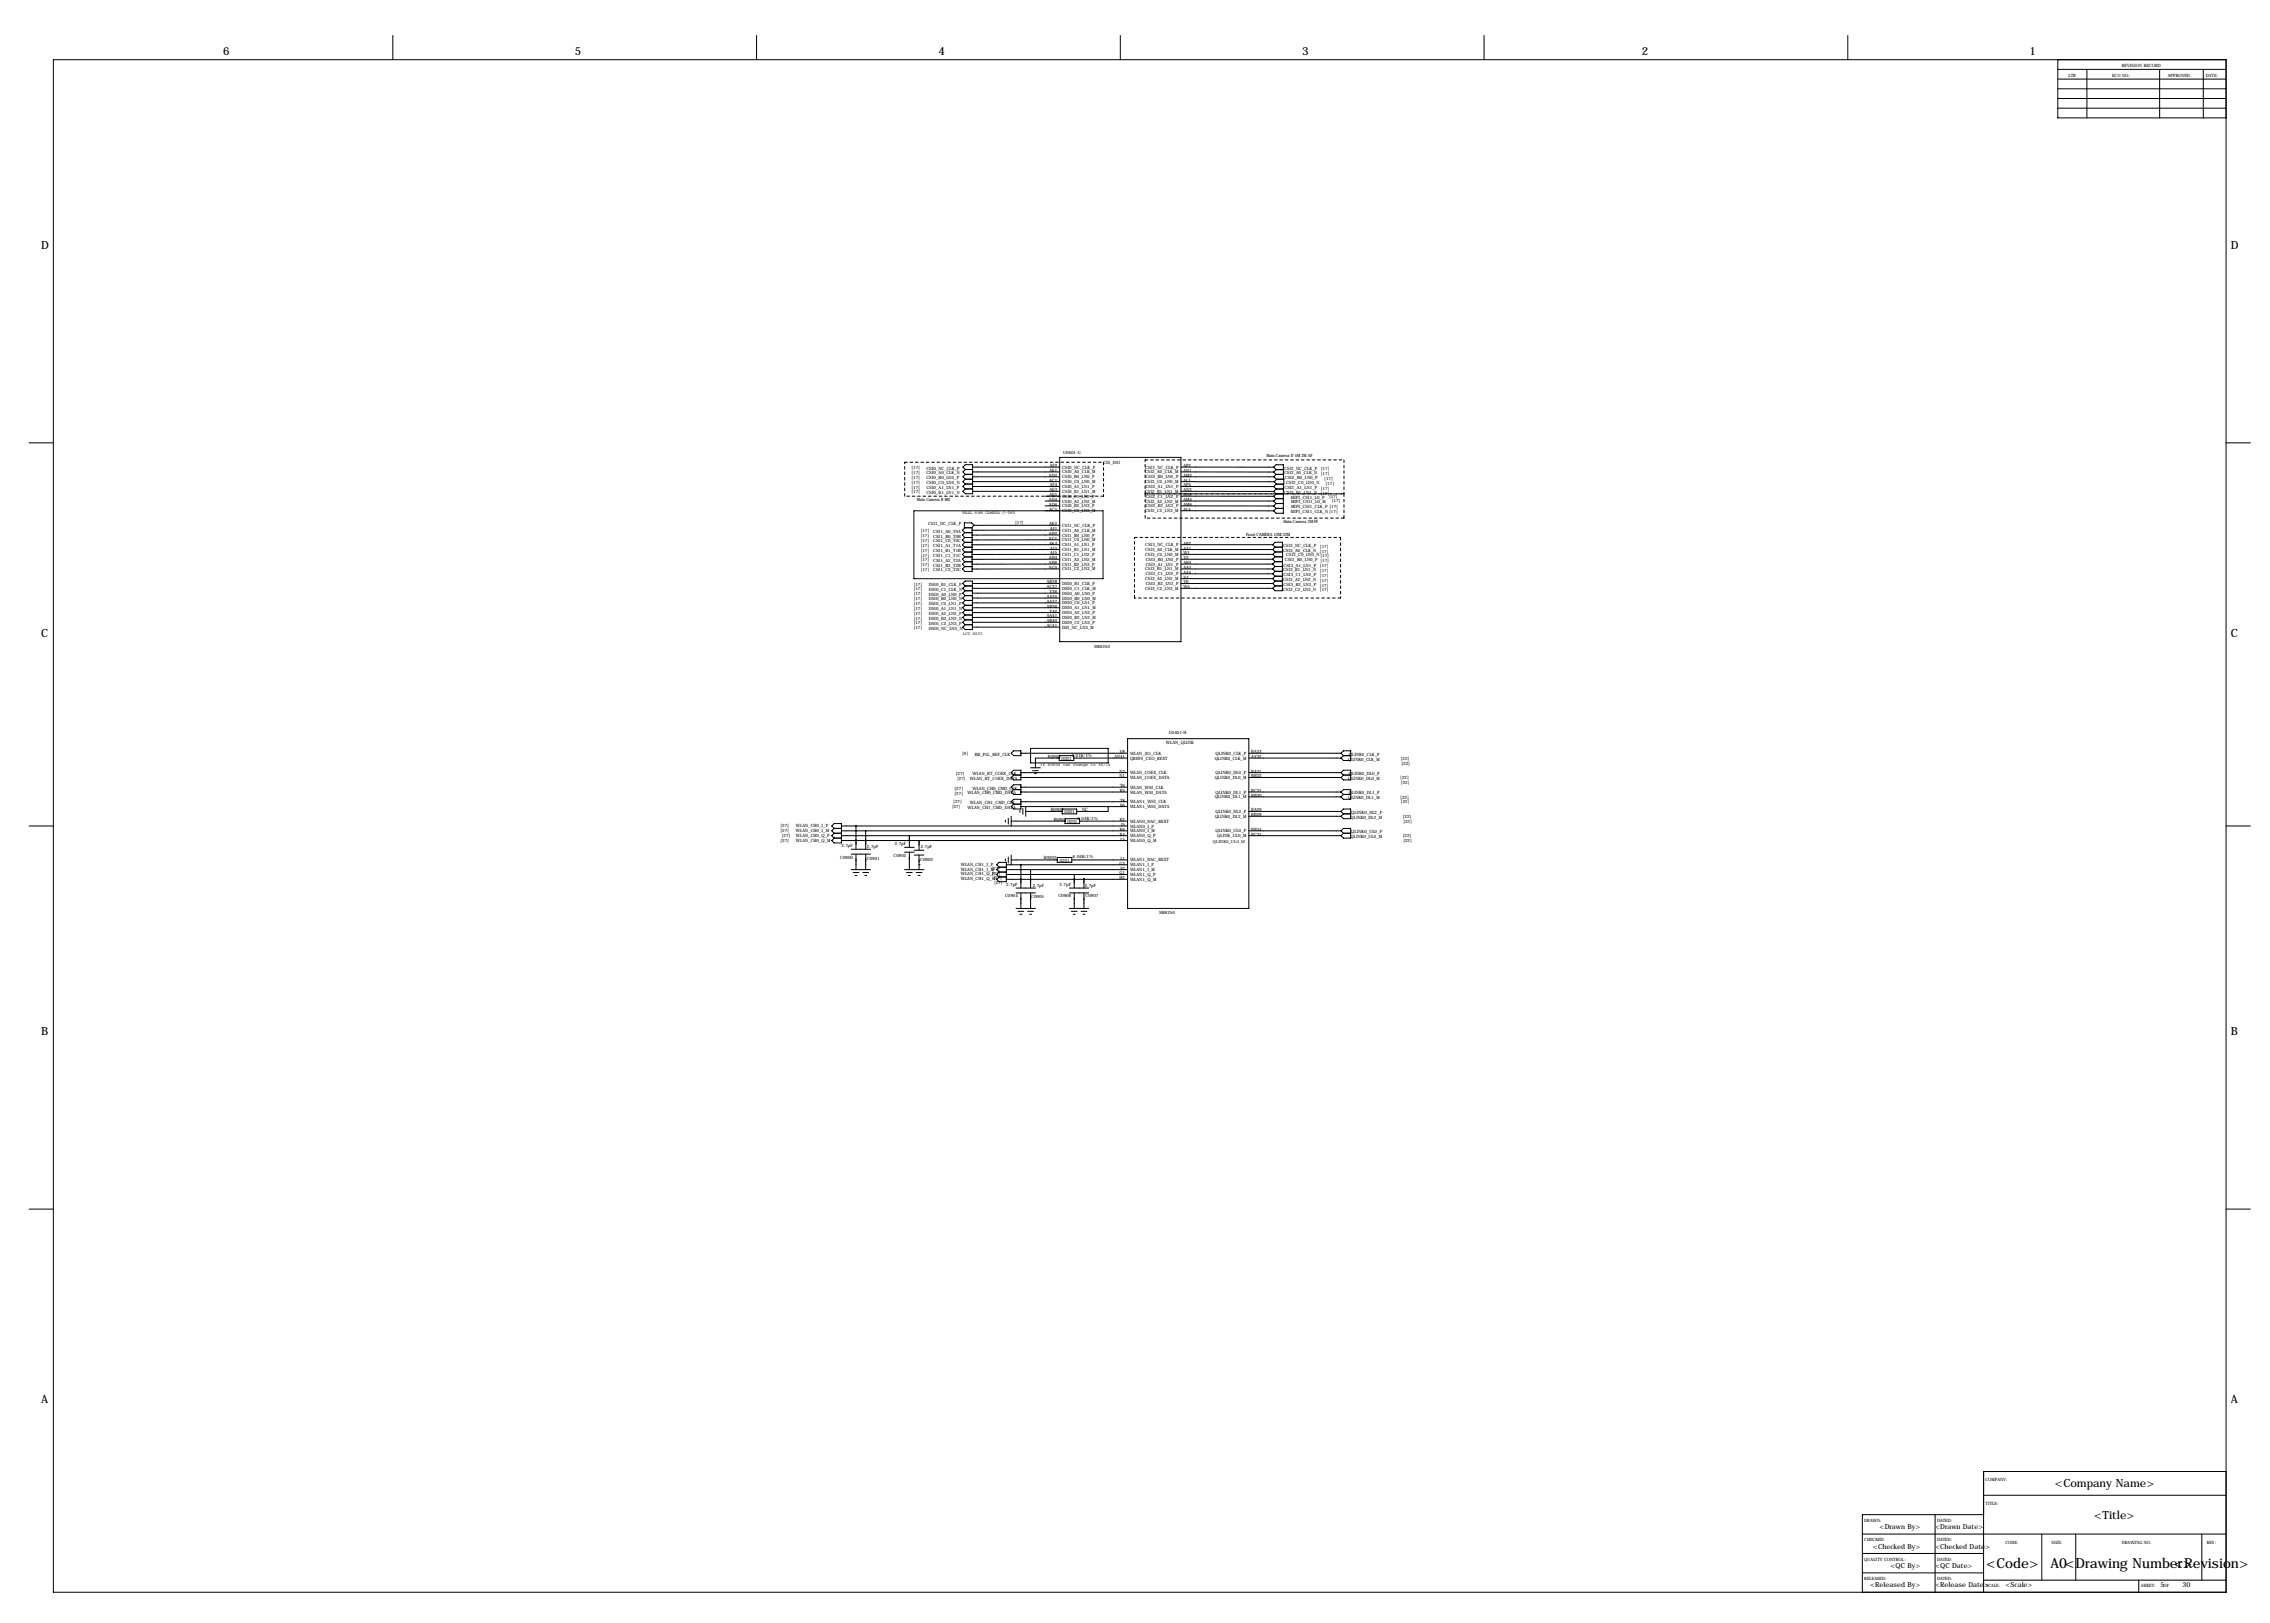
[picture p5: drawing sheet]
<svg xmlns="http://www.w3.org/2000/svg" width="1189mm" height="850mm" viewBox="0 0 1189 850" stroke-linecap="round" stroke-linejoin="round" font-family="sans-serif">
<defs><g id="words">
<g font-size="7.3">
<text x="1040" y="821">&lt;Code&gt;</text>
<text x="1074" y="821">A0&lt;Drawing Number&gt;</text>
<text x="1138" y="821">&lt;Revision&gt;</text>
</g>
<g font-size="5.9">
<text x="117" y="29">6</text>
<text x="301" y="29">5</text>
<text x="491" y="29">4</text>
<text x="682" y="29">3</text>
<text x="860" y="29">2</text>
<text x="1063" y="29">1</text>
<text x="22" y="130">D</text>
<text x="1168" y="130">D</text>
<text x="22" y="334">C</text>
<text x="1168" y="334">C</text>
<text x="22" y="542">B</text>
<text x="1168" y="542">B</text>
<text x="22" y="735">A</text>
<text x="1168" y="735">A</text>
<text x="1076" y="779">&lt;Company Name&gt;</text>
<text x="1097" y="795">&lt;Title&gt;</text>
</g>
<g font-size="3.6">
<text x="984" y="801">&lt;Drawn By&gt;</text>
<text x="1013" y="801">&lt;Drawn Date&gt;</text>
<text x="981" y="811">&lt;Checked By&gt;</text>
<text x="1013" y="811">&lt;Checked Date&gt;</text>
<text x="990" y="821">&lt;QC By&gt;</text>
<text x="1013" y="821">&lt;QC Date&gt;</text>
<text x="979" y="831">&lt;Released By&gt;</text>
<text x="1013" y="831">&lt;Release Date&gt;</text>
<text x="1050" y="831">&lt;Scale&gt;</text>
<text x="1132" y="831">5</text>
<text x="1143" y="831">30</text>
</g>
<g font-size="2.3">
<text x="1111" y="35">REVISION RECORD</text>
<text x="1083" y="40">LTR</text>
<text x="1106" y="40">ECO NO:</text>
<text x="1135" y="40">APPROVED:</text>
<text x="1155" y="40">DATE:</text>
<text x="557" y="238">U0401-G</text>
<text x="663" y="240">Main Camera D 5M 2M AF</text>
<text x="477" y="246">[17]</text>
<text x="485" y="246">CSI0_NC_CLK_P</text>
<text x="550" y="245">AF2</text>
<text x="556" y="245">CSI0_NC_CLK_P</text>
<text x="578" y="243">CSI_DSI</text>
<text x="600" y="245">CSI2_NC_CLK_P</text>
<text x="620" y="245">AP2</text>
<text x="673" y="246">CSI2_NC_CLK_P</text>
<text x="477" y="248">[17]</text>
<text x="477" y="251">[17]</text>
<text x="485" y="248">CSI0_A0_CLK_N</text>
<text x="485" y="251">CSI0_B0_LN0_P</text>
<text x="549" y="250">AD2</text>
<text x="550" y="247">AE1</text>
<text x="556" y="251">CSI0_B0_LN0_P</text>
<text x="556" y="248">CSI0_A0_CLK_M</text>
<text x="600" y="248">CSI2_A0_CLK_M</text>
<text x="600" y="251">CSI2_B0_LN0_P</text>
<text x="620" y="247">AN1</text>
<text x="620" y="250">AM2</text>
<text x="673" y="248">CSI2_A0_CLK_N</text>
<text x="673" y="251">CSI2_B0_LN0_P</text>
<text x="692" y="246">[17]</text>
<text x="692" y="249">[17]</text>
<text x="694" y="251">[17]</text>
<text x="477" y="253">[17]</text>
<text x="477" y="256">[17]</text>
<text x="485" y="254">CSI0_C0_LN0_N</text>
<text x="485" y="256">CSI0_A1_LN1_P</text>
<text x="550" y="252">AC1</text>
<text x="550" y="257">AE3</text>
<text x="550" y="255">AF4</text>
<text x="556" y="253">CSI0_C0_LN0_M</text>
<text x="556" y="256">CSI0_A1_LN1_P</text>
<text x="600" y="253">CSI2_C0_LN0_M</text>
<text x="600" y="256">CSI2_A1_LN1_P</text>
<text x="620" y="252">AL1</text>
<text x="620" y="255">AP4</text>
<text x="620" y="257">AN3</text>
<text x="673" y="256">CSI2_A1_LN1_P</text>
<text x="674" y="254">CSI2_C0_LN0_N</text>
<text x="692" y="256">[17]</text>
<text x="694" y="254">[17]</text>
<text x="477" y="258">[17]</text>
<text x="480" y="262">Main Camera B 8M</text>
<text x="485" y="259">CSI0_B1_LN1_N</text>
<text x="549" y="262">AD4</text>
<text x="550" y="260">AE5</text>
<text x="556" y="258">CSI0_B1_LN1_M</text>
<text x="556" y="261">CSI0_C1_LN2_P</text>
<text x="556" y="263">CSI0_A2_LN2_M</text>
<text x="600" y="258">CSI2_B1_LN1_M</text>
<text x="600" y="263">CSI2_A2_LN2_M</text>
<text x="600" y="261">CSI2_C1_LN2_P</text>
<text x="620" y="260">AN5</text>
<text x="620" y="262">AM4</text>
<text x="673" y="259">CSI2_B1_LN1_N</text>
<text x="676" y="261">MIPI_CSI1_L0_P</text>
<text x="676" y="264">MIPI_CSI1_L0_M</text>
<text x="692" y="259">[17]</text>
<text x="696" y="261">[17]</text>
<text x="697" y="263">[17]</text>
<text x="504" y="269">REAL 64M CAMERA C-PHY</text>
<text x="549" y="265">AD6</text>
<text x="550" y="267">AC5</text>
<text x="556" y="268">CSI0_C2_LN3_M</text>
<text x="556" y="266">CSI0_B2_LN3_P</text>
<text x="600" y="268">CSI2_C2_LN3_M</text>
<text x="600" y="266">CSI2_B2_LN3_P</text>
<text x="620" y="265">AM6</text>
<text x="620" y="267">AL5</text>
<text x="676" y="269">MIPI_CSI1_CLK_N [17]</text>
<text x="676" y="266">MIPI_CSI1_CLK_P [17]</text>
<text x="486" y="275">CSI1_NC_CLK_P</text>
<text x="532" y="274">[17]</text>
<text x="550" y="275">AK2</text>
<text x="556" y="276">CSI1_NC_CLK_P</text>
<text x="672" y="274">Main Camera 2M FF</text>
<text x="482" y="279">[17]</text>
<text x="482" y="281">[17]</text>
<text x="489" y="279">CSI1_A0_T0A</text>
<text x="489" y="282">CSI1_B0_T0B</text>
<text x="549" y="280">AH2</text>
<text x="550" y="278">AJ1</text>
<text x="556" y="278">CSI1_A0_CLK_M</text>
<text x="556" y="281">CSI1_B0_LN0_P</text>
<text x="653" y="281">Front CAMERA 13M/32M</text>
<text x="482" y="284">[17]</text>
<text x="482" y="286">[17]</text>
<text x="489" y="284">CSI1_C0_T0C</text>
<text x="489" y="287">CSI1_A1_T1A</text>
<text x="549" y="283">AG1</text>
<text x="550" y="285">AK4</text>
<text x="550" y="288">AJ3</text>
<text x="556" y="284">CSI1_C0_LN0_M</text>
<text x="556" y="286">CSI1_A1_LN1_P</text>
<text x="600" y="286">CSI3_NC_CLK_P</text>
<text x="620" y="285">AB2</text>
<text x="620" y="288">AA1</text>
<text x="672" y="287">CSI3_NC_CLK_P</text>
<text x="691" y="287">[17]</text>
<text x="482" y="289">[17]</text>
<text x="482" y="292">[17]</text>
<text x="489" y="289">CSI1_B1_T1B</text>
<text x="489" y="292">CSI1_C1_T1C</text>
<text x="549" y="293">AH4</text>
<text x="550" y="290">AJ5</text>
<text x="556" y="291">CSI1_C1_LN2_P</text>
<text x="556" y="294">CSI1_A2_LN2_M</text>
<text x="556" y="289">CSI1_B1_LN1_M</text>
<text x="600" y="289">CSI3_A0_CLK_M</text>
<text x="600" y="291">CSI3_C0_LN0_M</text>
<text x="600" y="294">CSI3_B0_LN0_P</text>
<text x="620" y="290">W1</text>
<text x="620" y="293">Y2</text>
<text x="672" y="289">CSI3_A0_CLK_N</text>
<text x="673" y="294">CSI3_B0_LN0_P [17]</text>
<text x="674" y="291">CSI3_C0_LN0_N [17]</text>
<text x="691" y="289">[17]</text>
<text x="482" y="294">[17]</text>
<text x="482" y="297">[17]</text>
<text x="482" y="299">[17]</text>
<text x="489" y="294">CSI1_A2_T2A</text>
<text x="489" y="297">CSI1_B2_T2B</text>
<text x="489" y="299">CSI1_C2_T2C</text>
<text x="549" y="295">AH6</text>
<text x="549" y="298">AG5</text>
<text x="556" y="296">CSI1_B2_LN3_P</text>
<text x="556" y="299">CSI1_C2_LN3_M</text>
<text x="600" y="299">CSI3_B1_LN1_M</text>
<text x="600" y="296">CSI3_A1_LN1_P</text>
<text x="620" y="295">AB4</text>
<text x="620" y="298">AA3</text>
<text x="672" y="299">CSI3_B1_LN1_N</text>
<text x="672" y="297">CSI3_A1_LN1_P</text>
<text x="691" y="297">[17]</text>
<text x="691" y="300">[17]</text>
<text x="548" y="306">AB38</text>
<text x="600" y="304">CSI3_A2_LN2_M</text>
<text x="600" y="301">CSI3_C1_LN2_P</text>
<text x="620" y="301">AA5</text>
<text x="620" y="303">Y4</text>
<text x="620" y="306">Y6</text>
<text x="672" y="304">CSI3_A2_LN2_N</text>
<text x="672" y="302">CSI3_C1_LN2_P</text>
<text x="691" y="302">[17]</text>
<text x="691" y="305">[17]</text>
<text x="479" y="307">[17]</text>
<text x="479" y="309">[17]</text>
<text x="479" y="312">[17]</text>
<text x="486" y="307">DSI0_B1_CLK_P</text>
<text x="486" y="309">DSI0_C1_CLK_N</text>
<text x="486" y="312">DSI0_A0_LN0_P</text>
<text x="548" y="308">AC37</text>
<text x="550" y="311">Y36</text>
<text x="556" y="306">DSI0_B1_CLK_P</text>
<text x="556" y="309">DSI0_C1_CLK_M</text>
<text x="556" y="311">DSI0_A0_LN0_P</text>
<text x="600" y="309">CSI3_C2_LN3_M</text>
<text x="600" y="306">CSI3_B2_LN3_P</text>
<text x="620" y="308">W5</text>
<text x="672" y="309">CSI3_C2_LN3_N</text>
<text x="672" y="307">CSI3_B2_LN3_P</text>
<text x="691" y="307">[17]</text>
<text x="691" y="310">[17]</text>
<text x="479" y="314">[17]</text>
<text x="479" y="317">[17]</text>
<text x="486" y="314">DSI0_B0_LN0_N</text>
<text x="486" y="317">DSI0_C0_LN1_P</text>
<text x="548" y="313">AA35</text>
<text x="548" y="316">AA37</text>
<text x="556" y="314">DIS0_B0_LN0_M</text>
<text x="556" y="317">DSI0_C0_LN1_P</text>
<text x="479" y="319">[17]</text>
<text x="479" y="322">[17]</text>
<text x="486" y="320">DSI0_A1_LN1_N</text>
<text x="486" y="322">DSI0_A2_LN2_P</text>
<text x="548" y="318">AB36</text>
<text x="548" y="323">AA41</text>
<text x="550" y="321">Y40</text>
<text x="556" y="319">DSI0_A1_LN1_M</text>
<text x="556" y="322">DIS0_A2_LN2_P</text>
<text x="479" y="324">[17]</text>
<text x="479" y="327">[17]</text>
<text x="479" y="330">[17]</text>
<text x="486" y="325">DSI0_B2_LN2_N</text>
<text x="486" y="327">DSI0_C2_LN3_P</text>
<text x="486" y="330">DSI0_NC_LN3_N</text>
<text x="548" y="328">AC41</text>
<text x="548" y="326">AB40</text>
<text x="556" y="324">DSI0_B2_LN2_M</text>
<text x="556" y="327">DSI9_C2_LN3_P</text>
<text x="556" y="329">DSI_NC_LN3_M</text>
<text x="504" y="333">LCD MIPI</text>
<text x="573" y="339">SM6250</text>
<text x="611" y="390">WLAN_QLINK</text>
<text x="612" y="385">U0401-H</text>
<text x="504" y="395">[9]</text>
<text x="511" y="396">BB_PLL_REF_CLK</text>
<text x="587" y="394">V8</text>
<text x="592" y="395">WLAN_XO_CLK</text>
<text x="637" y="395">QLINK0_CLK_P</text>
<text x="655" y="394">BA33</text>
<text x="706" y="396">QLINK0_CLK_P</text>
<text x="545" y="401">If R0904 can change to 3K/1%</text>
<text x="549" y="397">R0904</text>
<text x="556" y="398">0201</text>
<text x="561" y="397">3.01K/1%</text>
<text x="584" y="397">AN41</text>
<text x="592" y="398">QREFS_CXO_REXT</text>
<text x="636" y="398">QLINK0_CLK_M</text>
<text x="655" y="397">AY32</text>
<text x="706" y="398">QLINK0_CLK_M</text>
<text x="734" y="398">[22]</text>
<text x="734" y="400">[22]</text>
<text x="501" y="406">[27]</text>
<text x="509" y="406">WLAN_BT_COEX_CLK</text>
<text x="586" y="405">N3</text>
<text x="586" y="407">N1</text>
<text x="592" y="405">WLAN_COEX_CLK</text>
<text x="592" y="408">WLAN_COEX_DATA</text>
<text x="636" y="408">QLINK0_DL0_M</text>
<text x="637" y="405">QLINK0_DL0_P</text>
<text x="655" y="405">BA31</text>
<text x="655" y="407">BB32</text>
<text x="706" y="406">QLINK0_DL0_P</text>
<text x="500" y="414">[27]</text>
<text x="501" y="408">[27]</text>
<text x="508" y="408">WLAN_BT_COEX_DATA</text>
<text x="509" y="414">WLAN_CH0_CMD_CLK</text>
<text x="587" y="412">T6</text>
<text x="592" y="413">WLAN_WSI_CLK</text>
<text x="706" y="408">QLINK0_DL0_M</text>
<text x="733" y="408">[22]</text>
<text x="734" y="411">[22]</text>
<text x="500" y="416">[27]</text>
<text x="507" y="416">WLAN_CH0_CMD_DATA</text>
<text x="587" y="415">R5</text>
<text x="587" y="420">T8</text>
<text x="592" y="416">WLAN_WSI_DATA</text>
<text x="636" y="418">QLINK0_DL1_M</text>
<text x="637" y="416">QLINK0_DL1_P</text>
<text x="655" y="415">BC31</text>
<text x="655" y="417">BB30</text>
<text x="706" y="419">QLINK0_DL1_M</text>
<text x="706" y="416">QLINK0_DL1_P</text>
<text x="733" y="418">[22]</text>
<text x="499" y="423">[27]</text>
<text x="499" y="420">[27]</text>
<text x="507" y="424">WLAN_CH1_CMD_DATA</text>
<text x="508" y="421">WLAN_CH1_CMD_CLK</text>
<text x="550" y="425">R0903</text>
<text x="558" y="426">0201</text>
<text x="567" y="424">NC</text>
<text x="587" y="422">P6</text>
<text x="592" y="421">WLAN1_WSI_CLK</text>
<text x="592" y="423">WLAN1_WSI_DATA</text>
<text x="637" y="426">QLINK0_DL2_P</text>
<text x="655" y="425">BA29</text>
<text x="734" y="421">[22]</text>
<text x="552" y="430">R0901</text>
<text x="559" y="431">0201</text>
<text x="564" y="430">6.04K/1%</text>
<text x="587" y="430">K2</text>
<text x="592" y="431">WLAN0_DAC_REXT</text>
<text x="636" y="428">QLINK0_DL2_M</text>
<text x="655" y="428">BB28</text>
<text x="707" y="429">QLINK0_DL2_M</text>
<text x="708" y="426">QLINK0_DL2_P</text>
<text x="735" y="428">[22]</text>
<text x="735" y="431">[22]</text>
<text x="409" y="433">[27]</text>
<text x="409" y="436">[27]</text>
<text x="417" y="433">WLAN_CH0_I_P</text>
<text x="417" y="436">WLAN_CH0_I_M</text>
<text x="587" y="435">K6</text>
<text x="587" y="438">K4</text>
<text x="587" y="433">J5</text>
<text x="592" y="433">WLAN0_I_P</text>
<text x="592" y="436">WLAN0_I_M</text>
<text x="637" y="436">QLINK0_UL0_P</text>
<text x="655" y="435">BB34</text>
<text x="655" y="438">BC35</text>
<text x="708" y="436">QLINK0_UL0_P</text>
<text x="409" y="441">[27]</text>
<text x="409" y="438">[27]</text>
<text x="417" y="441">WLAN_CH0_Q_M</text>
<text x="417" y="438">WLAN_CH0_Q_P</text>
<text x="441" y="444">2.7pF</text>
<text x="469" y="443">2.7pF</text>
<text x="587" y="440">L5</text>
<text x="592" y="438">WLAN0_Q_P</text>
<text x="592" y="441">WLAN0_Q_M</text>
<text x="635" y="442">QLINK0_UL0_M</text>
<text x="637" y="438">QLINK_UL0_M</text>
<text x="707" y="439">QLINK0_UL0_M</text>
<text x="735" y="439">[22]</text>
<text x="735" y="441">[22]</text>
<text x="440" y="450">C0900</text>
<text x="454" y="444">2.7pF</text>
<text x="468" y="449">C0902</text>
<text x="482" y="444">2.7pF</text>
<text x="547" y="450">R0902</text>
<text x="562" y="449">6.04K/1%</text>
<text x="454" y="450">C0901</text>
<text x="482" y="451">C0903</text>
<text x="503" y="456">WLAN_CH1_I_M</text>
<text x="503" y="453">WLAN_CH1_I_P</text>
<text x="519" y="456">[27]</text>
<text x="555" y="451">0201</text>
<text x="586" y="453">G3</text>
<text x="587" y="450">L1</text>
<text x="587" y="455">F2</text>
<text x="592" y="451">WLAN1_DAC_REXT</text>
<text x="592" y="454">WLAN1_I_P</text>
<text x="503" y="458">WLAN_CH1_Q_P</text>
<text x="503" y="461">WLAN_CH1_Q_M</text>
<text x="520" y="458">[27]</text>
<text x="520" y="461">[27]</text>
<text x="586" y="458">G1</text>
<text x="586" y="461">H2</text>
<text x="592" y="456">WLAN1_I_M</text>
<text x="592" y="459">WLAN1_Q_P</text>
<text x="592" y="461">WLAN1_Q_M</text>
<text x="521" y="463">[27]</text>
<text x="527" y="464">2.7pF</text>
<text x="541" y="464">2.7pF</text>
<text x="555" y="464">2.7pF</text>
<text x="568" y="464">2.7pF</text>
<text x="526" y="470">C0904</text>
<text x="540" y="471">C0905</text>
<text x="554" y="470">C0906</text>
<text x="569" y="470">C0907</text>
<text x="607" y="479">SM6250</text>
<text x="1040" y="775">COMPANY:</text>
<text x="1040" y="788">TITLE:</text>
<text x="976" y="797">DRAWN:</text>
<text x="1014" y="797">DATED:</text>
<text x="976" y="807">CHECKED:</text>
<text x="1014" y="807">DATED:</text>
<text x="1050" y="809">CODE:</text>
<text x="1074" y="809">SIZE:</text>
<text x="1111" y="809">DRAWING NO:</text>
<text x="1156" y="809">REV:</text>
<text x="976" y="817">QUALITY CONTROL:</text>
<text x="1014" y="817">DATED:</text>
<text x="976" y="828">RELEASED:</text>
<text x="1014" y="828">DATED:</text>
<text x="1040" y="831">SCALE:</text>
<text x="1121" y="831">SHEET:</text>
<text x="1133" y="831">OF</text>
</g>
</g></defs>
<g fill="none" stroke="#000" stroke-width=".52">
<path d="M206 19v12M396 19v12M587 19v12M777 19v12M968 19v12M28 31h1138v803h-1138zM1078 31v31h88M1078 36h88M1093 36v26M1131 36v26M1154 36v26M1078 47h88"/>
<path d="M1078 41h88M1078 52h88M1078 57h88M15 232h13M555 240h63v96h-63zM1166 232h13M506 246l-2-1 2-2h3v16h-3l-2-2 2-1M506 248h3M506 254h3M506 246h3M506 246l-2 1 2 1M506 251h3"/>
<path d="M506 248l-2 2 2 1M506 251l-2 1 2 2M506 256h3M506 254l-2 1 2 1M509 245h46M509 247h46M509 250h46M509 252h46M509 255h46M509 257h46M547 260h8M618 252h49"/>
<path d="M618 245h49M618 247h49M618 250h49M618 255h49M618 257h49M618 260h49M667 245l1 1M667 245l1-2h4v8M667 247l1 1M667 255l1 1M667 257l1 2M667 260l1 1"/>
<path d="M667 250l1 1h4v3h-4l-1 1M667 252l2 2M668 246h4M668 246l-1 1M668 256h4M668 259h4M668 256l-1 1M668 259l-1 1M668 248l-1 2M669 251l-2 1M672 254v15h-4l-1-1M672 248h-4"/>
<path d="M505 279h4M505 276l-1 2 1 1M505 279l-1 1 1 2M510 275h45M510 275l-1-1h-4v2h4v23h-4l-1-1 1-1M510 275l-1 1M547 262h8M547 265h8M547 267h8M555 278h-46M618 262h49M618 265h49"/>
<path d="M618 267l49 1M667 265l1 1M667 262l1 2h4M668 266h4M668 266l-1 2M668 261h4M668 261l-1 1M672 264h-4l-1 1M505 287h4M505 284h4M505 294h4M505 282h4"/>
<path d="M505 282l-1 1 1 1M505 284l-1 1 1 2M505 289h4M505 287l-1 1 1 1M505 292h4M505 289l-1 1 1 2M505 292l-1 1 1 1M505 297h4M505 294l-1 1 1 2M555 280h-46M555 283h-46M555 285h-46"/>
<path d="M555 288h-46M555 290h-46M555 293h-46M555 295h-46M555 298h-46M618 285h49M618 288h49M618 290h49M618 293h49M618 295h49M618 298h49M667 285l1 2"/>
<path d="M667 285l1-1h4v5M667 288l1 1h4v3h-4l-1 1M667 295l1 2M667 298l1 1M667 293l1 1M667 290l1 2M668 287h4M668 287l-1 1M668 297h4M668 294h4M668 294l-1 1M668 299h4"/>
<path d="M668 297l-1 1M668 299l-1 2M668 289l-1 1M672 292v17h-4l-1-1M505 307l-1-1 1-2h4v26h-4l-1-2 1-1M505 307h4M505 309h4M505 307l-1 1 1 1M505 312h4M505 309l-1 2 1 1M505 314h4M505 312l-1 1 1 1"/>
<path d="M505 317h4M505 314l-1 2 1 1M505 320h4M505 317l-1 1 1 2M505 320l-1 1 1 1M509 306h46M509 308h46M509 311h46M509 313h46M509 316h46M509 318h46M618 306h49"/>
<path d="M618 308h49M618 301h49M618 303h49M667 301l1 1M667 303l1 1M667 306l1 1M668 307h4M668 304h4M668 302h4M668 302l-1 1M668 304l-1 2M668 307l-1 1"/>
<path d="M505 322h4M505 325h4M505 322l-1 1 1 2M505 327h4M505 325l-1 1 1 1M509 321h46M509 323h46M509 326h46M509 328h46M530 394l1-1h4v3h-4zM535 394h56M540 392h40v8h-40z"/>
<path d="M555 397h-13v5M555 396h7v2h-7zM562 397h29M591 387h63v89h-63zM654 394h48M654 397h48M702 394l2-1h3v5h-3l-2-1M702 394l2 2M704 396h3M704 396l-2 1M530 420l1-1h4v5h-4l-1-2 1-1zM530 405l1-2h4v5h-4l-1-1 1-1z"/>
<path d="M530 412l1-1h4v5h-4l-1-1 1-1zM531 406h4M531 414h4M535 405h56M535 407h56M535 412h56M535 415h56M535 420h56M540 402h5M541 404h3M542 405h1M654 405h48"/>
<path d="M654 407h48M654 415h48M654 417h48M702 405l2-2h3v5h-3l-2-1M702 415l2-1h3v5h-3l-2-2M702 405l2 1M702 415l2 1M704 406h3M704 406l-2 1M704 416h3M704 416l-2 1M15 433h13"/>
<path d="M437 434l-1-1 1-2h4v10h-4l-1-1 1-1M437 434h4M437 436h4M437 434l-1 1 1 1M437 439h4M437 436l-1 2 1 1M441 433h150M441 435h150M441 438h150M448 433v12M453 435v10M476 438v6"/>
<path d="M527 430v1M528 429v3M530 430h28M530 428v5M531 421h4M534 424v1M535 422h56M536 423v3M537 425h19M537 422v6M556 424h8v2h-8zM558 429h7v2h-7z"/>
<path d="M565 430h26M580 422v3h-16M654 425h48M654 435h48M654 438h48M654 428h48M702 425l2-1h3v5h-3l-2-1M702 435l2-1h3v5h-3l-2-1M702 425l2 1M702 435l2 1M704 426h3M704 426l-2 2"/>
<path d="M704 436h3M704 436l-2 2M1166 433h13M441 440h150M446 447h10M446 445h10M446 455h10M447 457h3M448 458h1M448 447v8M452 457h3M453 458h1"/>
<path d="M453 447v8M474 446h5M474 444h5M474 455h10M475 457h3M476 458h1M476 446v9M479 448h5M479 445h5M480 457h3M481 458h1M481 440h.1"/>
<path d="M481 453h.1M481 440v5M481 448v7M523 454l-1-1 1-1h4v10h-4l-1-1 1-2M523 454h4M523 457h4M523 454l-1 1 1 2M523 459h4M523 457l-1 1 1 1M527 450v1M527 453h64M527 455h64"/>
<path d="M527 458h64M528 449v3M530 450h24M530 448v5M535 453v12M540 455v10M554 449h7v3h-7zM561 450h30M563 458v7M527 461h64M532 468h10M532 465h10"/>
<path d="M532 476h10M533 477h3M534 479h1M535 468v8M538 477h3M539 479h1M540 468v8M560 468h10M560 465h10M560 476h10M561 477h3M562 479h1"/>
<path d="M563 468v8M566 477h3M567 479h1M568 460v5M568 468v8M15 633h13M1166 633h13M1166 771h-127v63M1013 793v41M1039 783h127M1039 793h-64v41M975 803h191"/>
<path d="M975 814h64M1069 803v25M1087 803v25M1153 803v25M975 824h64M1039 828h127M1120 828v6"/>
</g>
<g fill="none" stroke="#000" stroke-width=".52" stroke-dasharray="1.4 1.4">
<path d="M474 260v-18M474 242h104M578 242v18M578 260h-104M600 259v-18M600 241h104M600 259h104M704 241v18M704 259h-104M704 259v12M600 271v-12M704 271h-104"/>
<path d="M594 281h108M702 281v32M594 313v-32M702 313h-108"/>
</g>
<path d="M479 268h99M578 268v35M479 303v-35M578 303h-99" fill="none" stroke="#000" stroke-width=".52" stroke-dasharray=".4 .4"/>
<use href="#words"/>
</svg>
